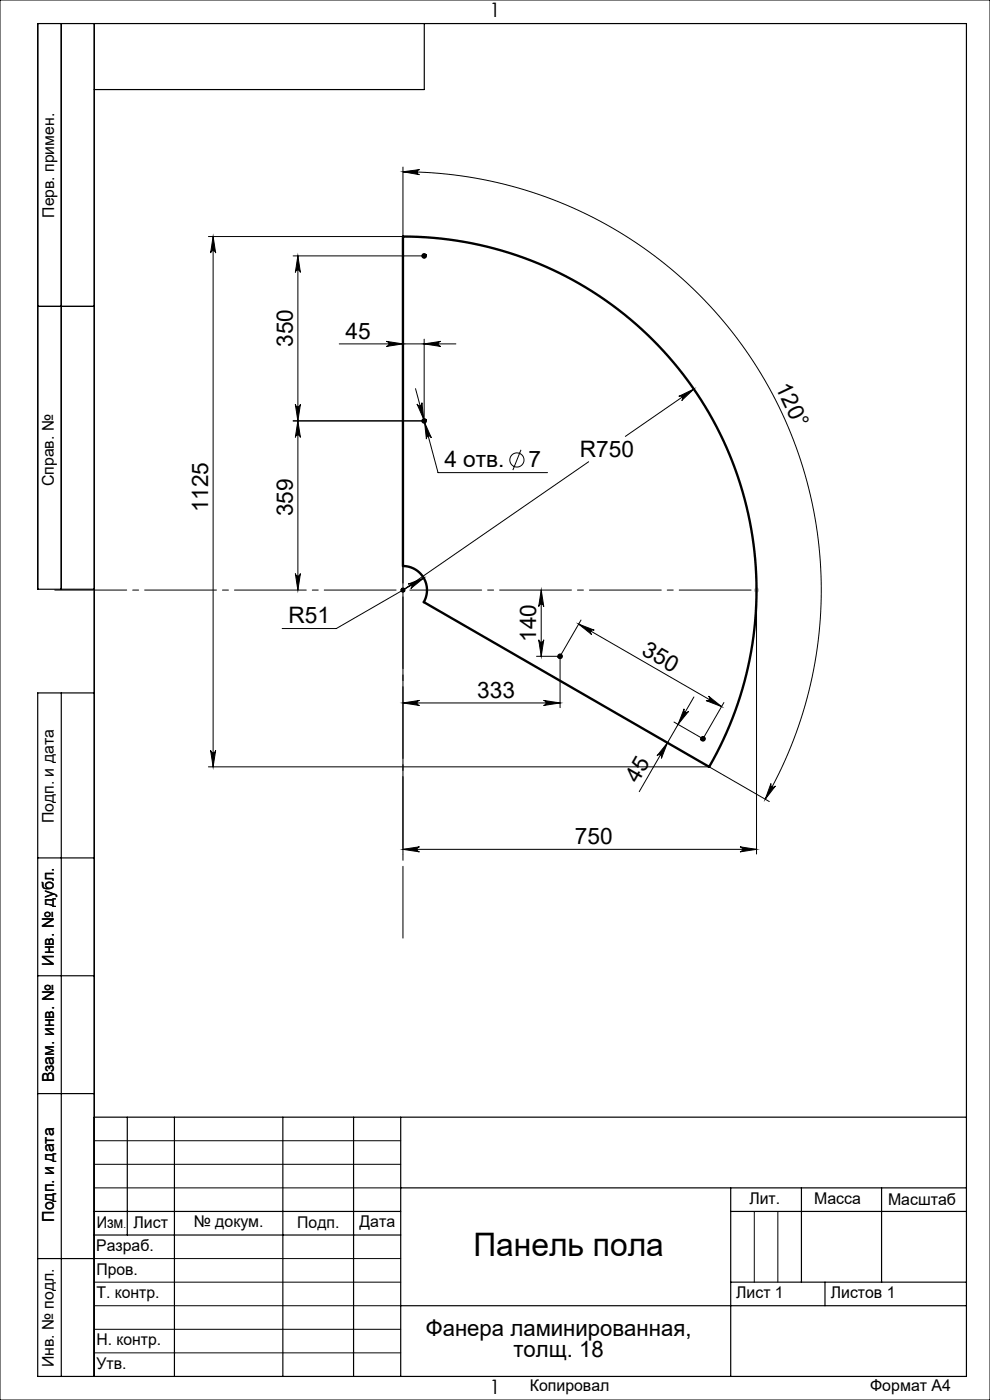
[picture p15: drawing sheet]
<svg xmlns="http://www.w3.org/2000/svg" width="210mm" height="297mm" viewBox="0 0 210 297" stroke-linecap="round" stroke-linejoin="round" font-family="sans-serif">
<defs><g id="words">
<text font-size="6.9" x="100.4" y="266.4">Панель пола</text>
<g font-size="4.8">
<text x="73.3" y="71.9">45</text>
<text x="62.1" y="73.6" transform="rotate(-90 62.1 73.6)">350</text>
<text x="164.4" y="82.1" transform="rotate(65 164.4 82.1)">120°</text>
<text x="94.3" y="99.2">4 отв.</text>
<text x="112.1" y="99.2">7</text>
<text x="123" y="96.9">R750</text>
<text x="44.1" y="108.7" transform="rotate(-90 44.1 108.7)">1125</text>
<text x="62.1" y="109.5" transform="rotate(-90 62.1 109.5)">359</text>
<text x="61.2" y="132.3">R51</text>
<text x="113.7" y="136.2" transform="rotate(-90 113.7 136.2)">140</text>
<text x="135.9" y="138.7" transform="rotate(30 135.9 138.7)">350</text>
<text x="101.2" y="148">333</text>
<text x="135.3" y="166.3" transform="rotate(-60 135.3 166.3)">45</text>
<text x="121.9" y="179.1">750</text>
<text x="90.4" y="283.5">Фанера ламинированная,</text>
<text x="108.9" y="288">толщ. 18</text>
</g>
<g font-size="4.2">
<text x="103.8" y="3.7">1</text>
<text x="103.8" y="295.7">1</text>
</g>
<g font-size="3.4">
<text x="11.5" y="46.2" transform="rotate(-90 11.5 46.2)">Перв. примен.</text>
<text x="11.4" y="103.2" transform="rotate(-90 11.4 103.2)">Справ. №</text>
<text x="11.4" y="174.7" transform="rotate(-90 11.4 174.7)">Подп. и дата</text>
<text x="11.5" y="204.9" transform="rotate(-90 11.5 204.9)">Инв. № дубл.</text>
<text x="11.5" y="229.6" transform="rotate(-90 11.5 229.6)">Взам. инв. №</text>
<text x="159" y="255.5">Лит.</text>
<text x="172.7" y="255.5">Масса</text>
<text x="188.4" y="255.6">Масштаб</text>
<text x="11.5" y="259.2" transform="rotate(-90 11.5 259.2)">Подп. и дата</text>
<text x="20.5" y="260.4">Изм</text>
<text x="28.3" y="260.4">Лист</text>
<text x="41.1" y="260.4">№ докум.</text>
<text x="63.1" y="260.4">Подп.</text>
<text x="76.2" y="260.4">Дата</text>
<text x="20.4" y="265.4">Разраб.</text>
<text x="20.5" y="275.4">Т. контр.</text>
<text x="20.5" y="270.4">Пров.</text>
<text x="156.2" y="275.4">Лист 1</text>
<text x="176.2" y="275.4">Листов 1</text>
<text x="20.5" y="285.4">Н. контр.</text>
<text x="11.4" y="290" transform="rotate(-90 11.4 290)">Инв. № подл.</text>
<text x="20.5" y="290.4">Утв.</text>
<text x="112.4" y="295">Копировал</text>
<text x="184.6" y="295">Формат А4</text>
</g>
<text font-size="2.1" x="26.2" y="260.4">.</text>
</g></defs>
<g fill="none" stroke="#000" stroke-width=".21">
<path d="M0 0h210v297h-210zM85.5 35.4v14.8h-41.3M85.5 36.4l3.5-.4a.54 .54 0 0 0-.5 .5 .54 .54 0 0 0 .5 .6zM85.5 36.4a88.7 88.7 0 0 1 76.8 133.1M45.2 50.2l.5 3.5a.54 .54 0 0 0-.5-.5 .54 .54 0 0 0-.5 .5zM45.2 50.2v112.5M62.2 54.3h27.3M63.2 54.3l.5 3.5a.54 .54 0 0 0-.5-.5 .54 .54 0 0 0-.6 .5zM63.2 54.3v70.9M89.9 54.3h.2M90 54.2v.2M72 73h24.7"/>
<path d="M82 72.4l3.5 .6-3.5 .5a.54 .54 0 0 0 .5-.5 .54 .54 0 0 0-.5-.6zM90 73l3.5-.6a.54 .54 0 0 0-.5 .6 .54 .54 0 0 0 .5 .5zM90 72v16.8M62.6 85.8a.54 .54 0 0 0 .6 .5 .54 .54 0 0 0 .5-.5l-.5 3.5zM63.2 89.3l.5 3.5a.54 .54 0 0 0-.5-.5 .54 .54 0 0 0-.6 .5zM88.1 82.4l4.8 17.9h23.2M88.5 85.7a.54 .54 0 0 0 .6 .4 .54 .54 0 0 0 .4-.7l.4 3.6zM89.5 89.3h-27.3M89.9 89.3h.2M90 89.2v.2M90.1 89.6l1.4 3.3a.54 .54 0 0 0-.7-.4 .54 .54 0 0 0-.3 .6zM110.5 95.4l-1.7 4.3"/>
<path d="M124.9 98l-39.4 27.2M144 84.1l3.2-1.6-2.6 2.5a.54 .54 0 0 0 .1-.8 .54 .54 0 0 0-.7-.1zM147.2 82.5l-14.6 10.1M62.6 121.7a.54 .54 0 0 0 .6 .5 .54 .54 0 0 0 .5-.5l-.5 3.5zM85.4 125.2h.2M85.5 120.1v61.1M86.6 123.9l3.3-1.3-2.8 2.2a.54 .54 0 0 0 .2-.7 .54 .54 0 0 0-.7-.2zM89.9 122.6l-18.6 10.7h-11.5M113.8 139.2h4.5M114.3 135.7a.54 .54 0 0 0 .5 .5 .54 .54 0 0 0 .5-.5l-.5 3.5zM114.8 125.2l.5 3.5a.54 .54 0 0 0-.5-.5 .54 .54 0 0 0-.5 .5zM114.8 125.2v14"/>
<path d="M118.7 139.2h.2M118.8 139.7v10.4M118.8 139.1v.2M122.7 132.4l30.4 17.5M122.7 132.4l3.3 1.3a.54 .54 0 0 0-.7 .2 .54 .54 0 0 0 .2 .7zM123.2 131.5l-4.4 7.7M160.5 125.2v56M44.7 159.2a.54 .54 0 0 0 .5 .5 .54 .54 0 0 0 .5-.5l-.5 3.5zM85.5 149.1l3.5-.5a.54 .54 0 0 0-.5 .5 .54 .54 0 0 0 .5 .6zM85.5 149.1h33.3M115.3 148.6l3.5 .5-3.5 .6a.54 .54 0 0 0 .5-.6 .54 .54 0 0 0-.5-.5zM141.6 157.6l-1.3 3.3a.54 .54 0 0 0-.2-.7 .54 .54 0 0 0-.7 .1z"/>
<path d="M145.1 150.4a.54 .54 0 0 0 .2 .7 .54 .54 0 0 0 .8-.2l-2.3 2.8zM147.2 147.8l-11.6 20.1M149 156.7h.2M149.1 156.6v.2M150.3 147.7l2.8 2.2-3.3-1.3a.54 .54 0 0 0 .7-.2 .54 .54 0 0 0-.2-.7zM153.6 149l-4.5 7.7-6.1-3.5M44.2 162.7h106.2M150.4 162.7l12.8 7.3M157 179.6l3.5 .6-3.5 .5a.54 .54 0 0 0 .5-.5 .54 .54 0 0 0-.5-.6zM163.5 166.2a.54 .54 0 0 0 .3 .7 .54 .54 0 0 0 .7-.2l-2.2 2.8zM85.5 180.2l3.5-.6a.54 .54 0 0 0-.5 .6 .54 .54 0 0 0 .5 .5zM85.5 180.2h75"/>
<path d="M20 242h65M20 247h65M20 252h65M160 257v15M165 257v15M20 267h65M20 272h65M20 277h65M20 282h65M20 287h65"/>
<circle cx="109.6" cy="97.6" r="1.5"/>
</g>
<g fill="none" stroke="#000" stroke-width=".5">
<path d="M85.5 50.2a75 75 0 0 1 64.9 112.5l-60.5-35a5.1 5.1 0 0 0-4.4-7.6zM85 125.2h1M85.1 124.8l.7 .7M85.5 124.7v1M85.8 124.8l-.7 .7"/>
<circle cx="90" cy="54.3" r=".35"/>
<circle cx="90" cy="89.3" r=".35"/>
<circle cx="118.8" cy="139.2" r=".35"/>
<circle cx="149.1" cy="156.7" r=".35"/>
</g>
<path d="M160 125.2h1M160.1 124.8l.7 .7M160.5 124.7v1M160.8 124.8l-.7 .7" fill="none" stroke="#c0c0c0" stroke-width=".5"/>
<path d="M85.3 125.2h-74.9M85.5 125v-74.9M85.5 125.4v74.9M85.7 125.2h74.9" fill="none" stroke="#000" stroke-width=".21" stroke-dasharray="15.2 1.3 1.3 1.3" stroke-dashoffset="-1.3"/>
<g fill="none" stroke="#000" stroke-width=".21" stroke-dasharray="15.2 1.3 1.3 1.3">
<path d="M89.8 54.3h-.3M90 54.1v-.3M90 54.5v.2M90.2 54.3h.2M89.8 89.3h-.3M90 89.1v-.3M90 89.5v.2M90.2 89.3h.2M118.6 139.2h-.2M118.8 139v-.2M118.8 139.4v.3M119 139.2h.3"/>
<path d="M148.9 156.7h-.2M149.1 156.5v-.2M149.1 156.9v.3M149.3 156.7h.3"/>
</g>
<g fill="none" stroke="#000" stroke-width=".25">
<path d="M13 5v120M20 5v287M90 5v14h-70M8 65h12M20 125h-12v-120h197v287h-197v-145h12M13 147v145M8 182h12M8 207h12M8 232h12M20 237h185M27 237v25M37 237v55"/>
<path d="M60 237v55M75 237v55M85 237v55M20 257h65M85 252h120M155 252v40M155 257h50M170 252v20M187 252v20M8 267h12M20 262h65M85 277h120"/>
<path d="M155 272h50M175 272v5"/>
</g>
<g fill="#000">
<path d="M82 72.4l3.5 .6-3.5 .5a.54 .54 0 0 0 .5-.5 .54 .54 0 0 0-.5-.6zM90 73l3.5-.6a.54 .54 0 0 0-.5 .6 .54 .54 0 0 0 .5 .5zM85.5 149.1l3.5-.5a.54 .54 0 0 0-.5 .5 .54 .54 0 0 0 .5 .6zM115.3 148.6l3.5 .5-3.5 .6a.54 .54 0 0 0 .5-.6 .54 .54 0 0 0-.5-.5z"/>
<path d="M62.6 85.8a.54 .54 0 0 0 .6 .5 .54 .54 0 0 0 .5-.5l-.5 3.5zM63.2 54.3l.5 3.5a.54 .54 0 0 0-.5-.5 .54 .54 0 0 0-.6 .5z"/>
<path d="M88.5 85.7l1.4 3.3-.4-3.6a.54 .54 0 0 1-.4 .7 .54 .54 0 0 1-.6-.4zM90.1 89.6l.4 3.5a.54 .54 0 0 1 .3-.6 .54 .54 0 0 1 .7 .4z"/>
<path d="M144 84.1a.54 .54 0 0 1 .7 .1 .54 .54 0 0 1-.1 .8l2.6-2.5zM86.6 123.9a.54 .54 0 0 1 .7 .2 .54 .54 0 0 1-.2 .7l2.8-2.2z"/>
<path d="M114.3 135.7a.54 .54 0 0 0 .5 .5 .54 .54 0 0 0 .5-.5l-.5 3.5zM114.8 125.2l.5 3.5a.54 .54 0 0 0-.5-.5 .54 .54 0 0 0-.5 .5zM62.6 121.7a.54 .54 0 0 0 .6 .5 .54 .54 0 0 0 .5-.5l-.5 3.5zM63.2 89.3l.5 3.5a.54 .54 0 0 0-.5-.5 .54 .54 0 0 0-.6 .5z"/>
<path d="M44.7 159.2a.54 .54 0 0 0 .5 .5 .54 .54 0 0 0 .5-.5l-.5 3.5zM45.2 50.2l.5 3.5a.54 .54 0 0 0-.5-.5 .54 .54 0 0 0-.5 .5z"/>
<path d="M150.3 147.7l2.8 2.2-3.3-1.3a.54 .54 0 0 0 .7-.2 .54 .54 0 0 0-.2-.7zM122.7 132.4l3.3 1.3a.54 .54 0 0 0-.7 .2 .54 .54 0 0 0 .2 .7z"/>
<path d="M141.6 157.6l-1.3 3.3a.54 .54 0 0 0-.2-.7 .54 .54 0 0 0-.7 .1zM145.1 150.4a.54 .54 0 0 0 .2 .7 .54 .54 0 0 0 .8-.2l-2.3 2.8z"/>
<path d="M163.5 166.2a.54 .54 0 0 0 .3 .7 .54 .54 0 0 0 .7-.2l-2.2 2.8zM85.5 36.4l3.5-.4a.54 .54 0 0 0-.5 .5 .54 .54 0 0 0 .5 .6z"/>
<path d="M157 179.6l3.5 .6-3.5 .5a.54 .54 0 0 0 .5-.5 .54 .54 0 0 0-.5-.6zM85.5 180.2l3.5-.6a.54 .54 0 0 0-.5 .6 .54 .54 0 0 0 .5 .5z"/>
</g>
<use href="#words"/>
</svg>
